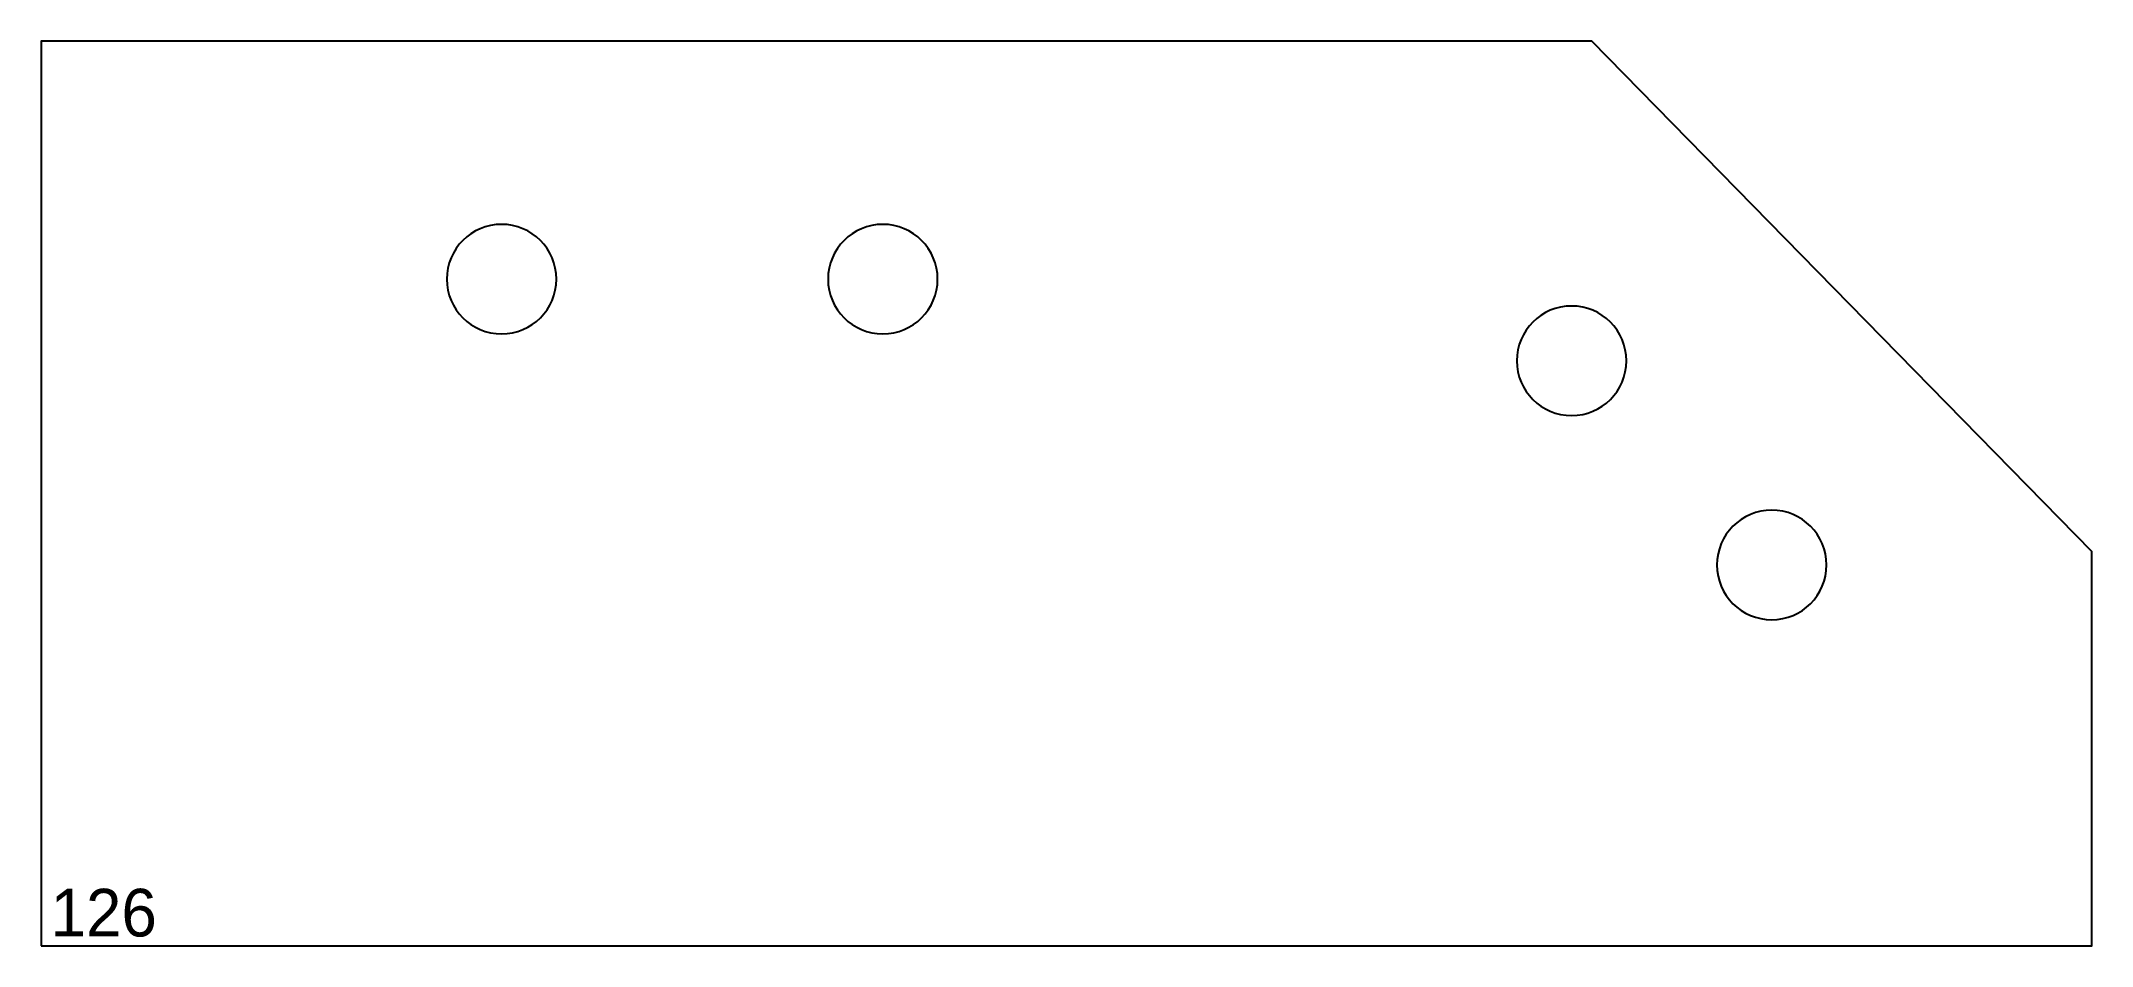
# Model space of a CAD drawing. Header units: millimetres. Extents: x 0 to 430, y 0 to 190.
import ezdxf

# ---------------------------------------------------------------- set-up
doc = ezdxf.new("R2010")
doc.units = ezdxf.units.MM
doc.header["$MEASUREMENT"] = 0
for name, color, linetype in [('ВнешнийКонтур', 7, 'Continuous'), ('Нумерация', 7, 'Continuous'), ('Отверстие', 7, 'Continuous')]:
    doc.layers.add(name, color=color, linetype=linetype)

msp = doc.modelspace()

# ---------------------------------------------------------------- linework, layer by layer
at = {"layer": 'ВнешнийКонтур', "color": 0, "linetype": 'Continuous'}
msp.add_lwpolyline([(0, 0), (430.41, 0), (430.41, 82.85), (325.42, 189.98), (0, 189.98)], close=True, dxfattribs=at)
at = {"layer": 'Отверстие', "color": 0, "linetype": 'Continuous'}
for points in [[(108.16, 139.99, 1), (85.16, 139.99, 1), (108.16, 139.99)], [(188.16, 139.99, 1), (165.16, 139.99, 1), (188.16, 139.99)], [(332.71, 122.85, 1), (309.71, 122.85, 1), (332.71, 122.85)], [(374.7, 79.99, 1), (351.7, 79.99, 1), (374.7, 79.99)]]:
    msp.add_lwpolyline(points, format="xyb", dxfattribs=at)

# ---------------------------------------------------------------- texts
at = {"layer": 'Нумерация', "color": 0, "linetype": 'Continuous'}
msp.add_text('126', height=10, dxfattribs=at).set_placement((2, 2))

doc.saveas('drawing.dxf')
